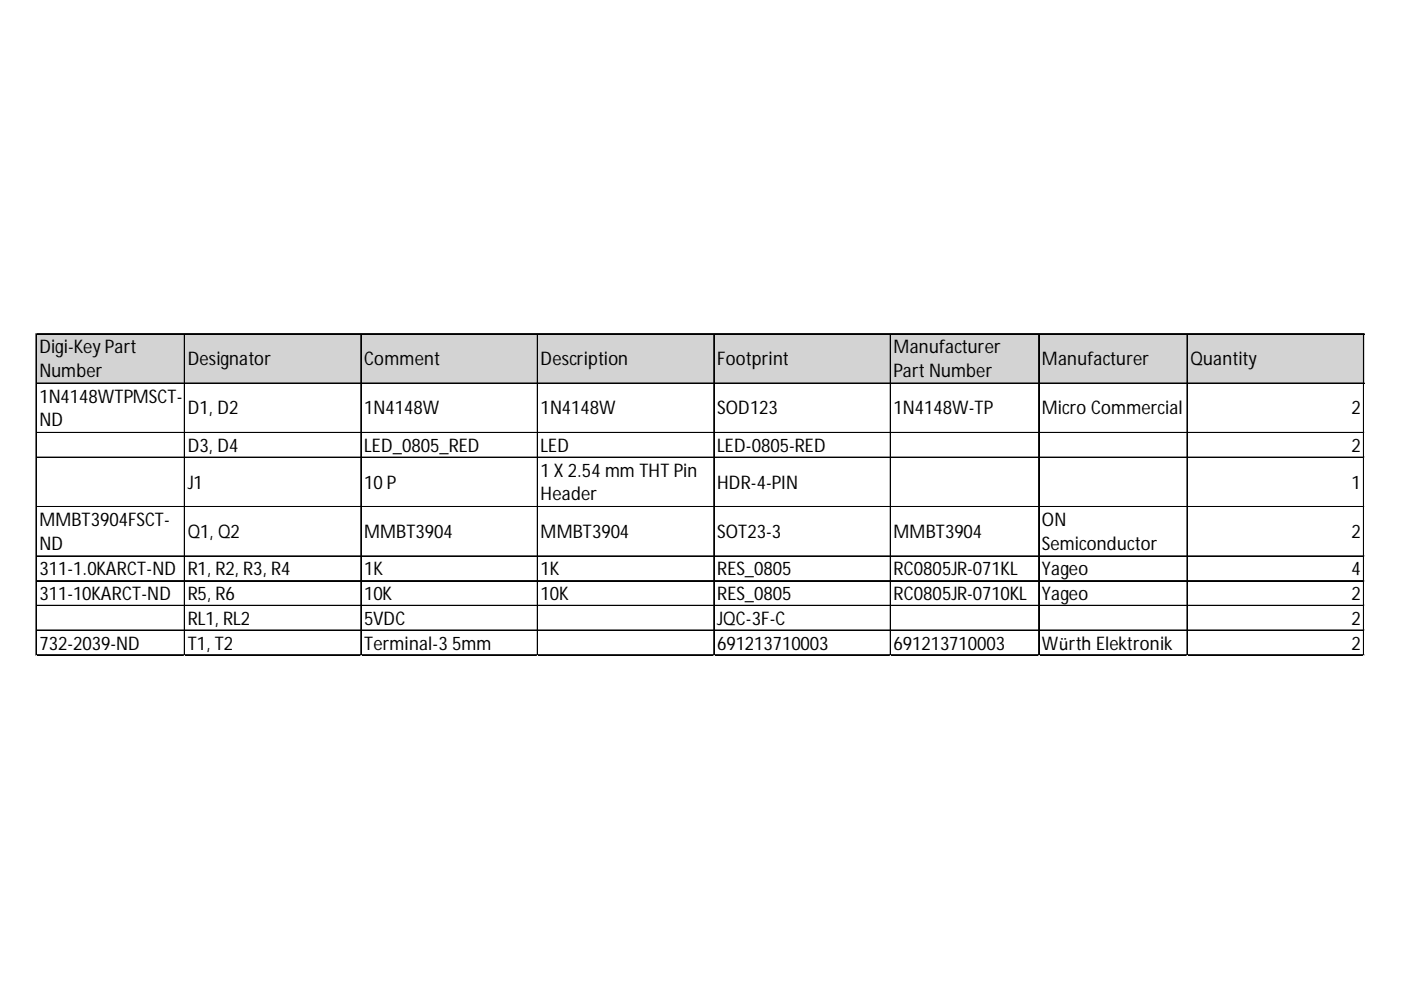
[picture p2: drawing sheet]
<svg xmlns="http://www.w3.org/2000/svg" width="297mm" height="210mm" viewBox="0 0 297 210" stroke-linecap="round" stroke-linejoin="round" font-family="sans-serif">
<defs><g id="words">
<g font-size="4">
<text x="8.3" y="74.9">Digi-Key Part</text>
<text x="39.8" y="77.4">Designator</text>
<text x="77.2" y="77.4">Comment</text>
<text x="114.6" y="77.4">Description</text>
<text x="152.1" y="77.4">Footprint</text>
<text x="189.5" y="74.9">Manufacturer</text>
<text x="220.9" y="77.4">Manufacturer</text>
<text x="252.4" y="77.4">Quantity</text>
<text x="8.3" y="79.9">Number</text>
<text x="189.5" y="79.9">Part Number</text>
<text x="8.3" y="85.3">1N4148WTPMSCT-</text>
<text x="39.8" y="87.9">D1, D2</text>
<text x="77.2" y="87.9">1N4148W</text>
<text x="114.6" y="87.9">1N4148W</text>
<text x="152.1" y="87.9">SOD123</text>
<text x="189.5" y="87.9">1N4148W-TP</text>
<text x="220.9" y="87.9">Micro Commercial</text>
<text x="286.5" y="87.9">2</text>
<text x="8.3" y="90.4">ND</text>
<text x="39.8" y="95.8">D3, D4</text>
<text x="77.2" y="95.8">LED_0805_RED</text>
<text x="114.6" y="95.8">LED</text>
<text x="152.1" y="95.8">LED-0805-RED</text>
<text x="286.5" y="95.8">2</text>
<text x="114.6" y="101.1">1 X 2.54 mm THT Pin</text>
<text x="39.8" y="103.6">J1</text>
<text x="77.2" y="103.6">10 P</text>
<text x="114.6" y="106.1">Header</text>
<text x="152.1" y="103.6">HDR-4-PIN</text>
<text x="286.5" y="103.6">1</text>
<text x="8.3" y="111.5">MMBT3904FSCT-</text>
<text x="220.9" y="111.5">ON</text>
<text x="8.3" y="116.6">ND</text>
<text x="39.8" y="114.1">Q1, Q2</text>
<text x="77.2" y="114.1">MMBT3904</text>
<text x="114.6" y="114.1">MMBT3904</text>
<text x="152.1" y="114.1">SOT23-3</text>
<text x="189.5" y="114.1">MMBT3904</text>
<text x="220.9" y="116.6">Semiconductor</text>
<text x="286.5" y="114.1">2</text>
<text x="8.3" y="122">311-1.0KARCT-ND</text>
<text x="39.8" y="122">R1, R2, R3, R4</text>
<text x="77.2" y="122">1K</text>
<text x="114.6" y="122">1K</text>
<text x="152.1" y="122">RES_0805</text>
<text x="189.5" y="122">RC0805JR-071KL</text>
<text x="220.9" y="122">Yageo</text>
<text x="286.5" y="122">4</text>
<text x="8.3" y="127.2">311-10KARCT-ND</text>
<text x="39.8" y="127.2">R5, R6</text>
<text x="77.2" y="127.2">10K</text>
<text x="114.6" y="127.2">10K</text>
<text x="152.1" y="127.2">RES_0805</text>
<text x="189.5" y="127.2">RC0805JR-0710KL</text>
<text x="220.9" y="127.2">Yageo</text>
<text x="286.5" y="127.2">2</text>
<text x="8.3" y="137.7">732-2039-ND</text>
<text x="39.8" y="132.5">RL1, RL2</text>
<text x="39.8" y="137.7">T1, T2</text>
<text x="77.2" y="132.5">5VDC</text>
<text x="77.2" y="137.7">Terminal-3 5mm</text>
<text x="152.1" y="132.5">JQC-3F-C</text>
<text x="152.1" y="137.7">691213710003</text>
<text x="189.5" y="137.7">691213710003</text>
<text x="220.9" y="137.7">Würth Elektronik</text>
<text x="286.5" y="132.5">2</text>
<text x="286.5" y="137.7">2</text>
</g>
</g></defs>
<path d="M7.7 70.9h281.6v10.5h-281.6z" fill="#d3d3d3"/>
<g fill="none" stroke="#000" stroke-width=".21">
<path d="M7.6 70.7v68.3M7.7 70.7v68.3M7.8 70.7h281.5M7.8 70.8h281.5M39.1 70.9v68.1M39.2 70.9v68.1M76.5 70.9v68.1M76.6 70.9v68.1M113.9 70.9v68.1M114 70.9v68.1M151.3 70.9v68.1M151.4 70.9v68.1"/>
<path d="M188.7 70.9v68.1M188.8 70.9v68.1M220.2 70.9v68.1M220.3 70.9v68.1M251.7 70.9v68.1M289.1 70.9v68.1M289.2 70.9v68.1M7.8 81.2h281.5M7.8 81.3h281.5M7.8 91.7h281.5M7.8 91.8h281.5M7.8 96.9h281.5"/>
<path d="M7.8 97h281.5M7.8 107.4h281.5M7.8 107.5h281.5M7.8 117.9h281.5M7.8 123.1h281.5M7.8 123.2h281.5M7.8 128.3h281.5M7.8 128.4h281.5M7.8 133.6h281.5M7.8 133.7h281.5M7.8 138.8h281.5M7.8 138.9h281.5"/>
</g>
<path d="M7.6 139h.1" fill="none" stroke="#dadcdd" stroke-width=".21"/>
<path d="M7.6 139h.2z" fill="#dadcdd"/>
<path d="M39.1 139h.1" fill="none" stroke="#dadcdd" stroke-width=".21"/>
<path d="M39.1 139h.2z" fill="#dadcdd"/>
<path d="M76.5 139h.1" fill="none" stroke="#dadcdd" stroke-width=".21"/>
<path d="M76.5 139h.2z" fill="#dadcdd"/>
<path d="M113.9 139h.1" fill="none" stroke="#dadcdd" stroke-width=".21"/>
<path d="M113.9 139h.2z" fill="#dadcdd"/>
<path d="M151.3 139h.1" fill="none" stroke="#dadcdd" stroke-width=".21"/>
<path d="M151.3 139h.2z" fill="#dadcdd"/>
<path d="M188.7 139h.1" fill="none" stroke="#dadcdd" stroke-width=".21"/>
<path d="M188.7 139h.2z" fill="#dadcdd"/>
<path d="M220.2 139h.1" fill="none" stroke="#dadcdd" stroke-width=".21"/>
<path d="M220.2 139h.2z" fill="#dadcdd"/>
<path d="M251.7 139h.1" fill="none" stroke="#dadcdd" stroke-width=".21"/>
<path d="M251.7 139h.1z" fill="#dadcdd"/>
<path d="M289.1 139h.1" fill="none" stroke="#dadcdd" stroke-width=".21"/>
<path d="M289.1 139h.2z" fill="#dadcdd"/>
<path d="M289.3 91.7h.1" fill="none" stroke="#dadcdd" stroke-width=".21"/>
<path d="M289.3 91.7v.2z" fill="#dadcdd"/>
<path d="M289.3 96.9h.1" fill="none" stroke="#dadcdd" stroke-width=".21"/>
<path d="M289.3 96.9v.2z" fill="#dadcdd"/>
<path d="M289.3 107.4h.1" fill="none" stroke="#dadcdd" stroke-width=".21"/>
<path d="M289.3 107.4v.2z" fill="#dadcdd"/>
<path d="M289.3 117.9h.1" fill="none" stroke="#dadcdd" stroke-width=".21"/>
<path d="M289.3 117.9v.1z" fill="#dadcdd"/>
<path d="M289.3 123.1h.1" fill="none" stroke="#dadcdd" stroke-width=".21"/>
<path d="M289.3 123.1v.2z" fill="#dadcdd"/>
<path d="M289.3 128.3h.1" fill="none" stroke="#dadcdd" stroke-width=".21"/>
<path d="M289.3 128.3v.2z" fill="#dadcdd"/>
<path d="M289.3 133.6h.1" fill="none" stroke="#dadcdd" stroke-width=".21"/>
<path d="M289.3 133.6v.1z" fill="#dadcdd"/>
<path d="M289.3 138.8h.1" fill="none" stroke="#dadcdd" stroke-width=".21"/>
<path d="M289.3 138.8v.2z" fill="#dadcdd"/>
<use href="#words"/>
</svg>
